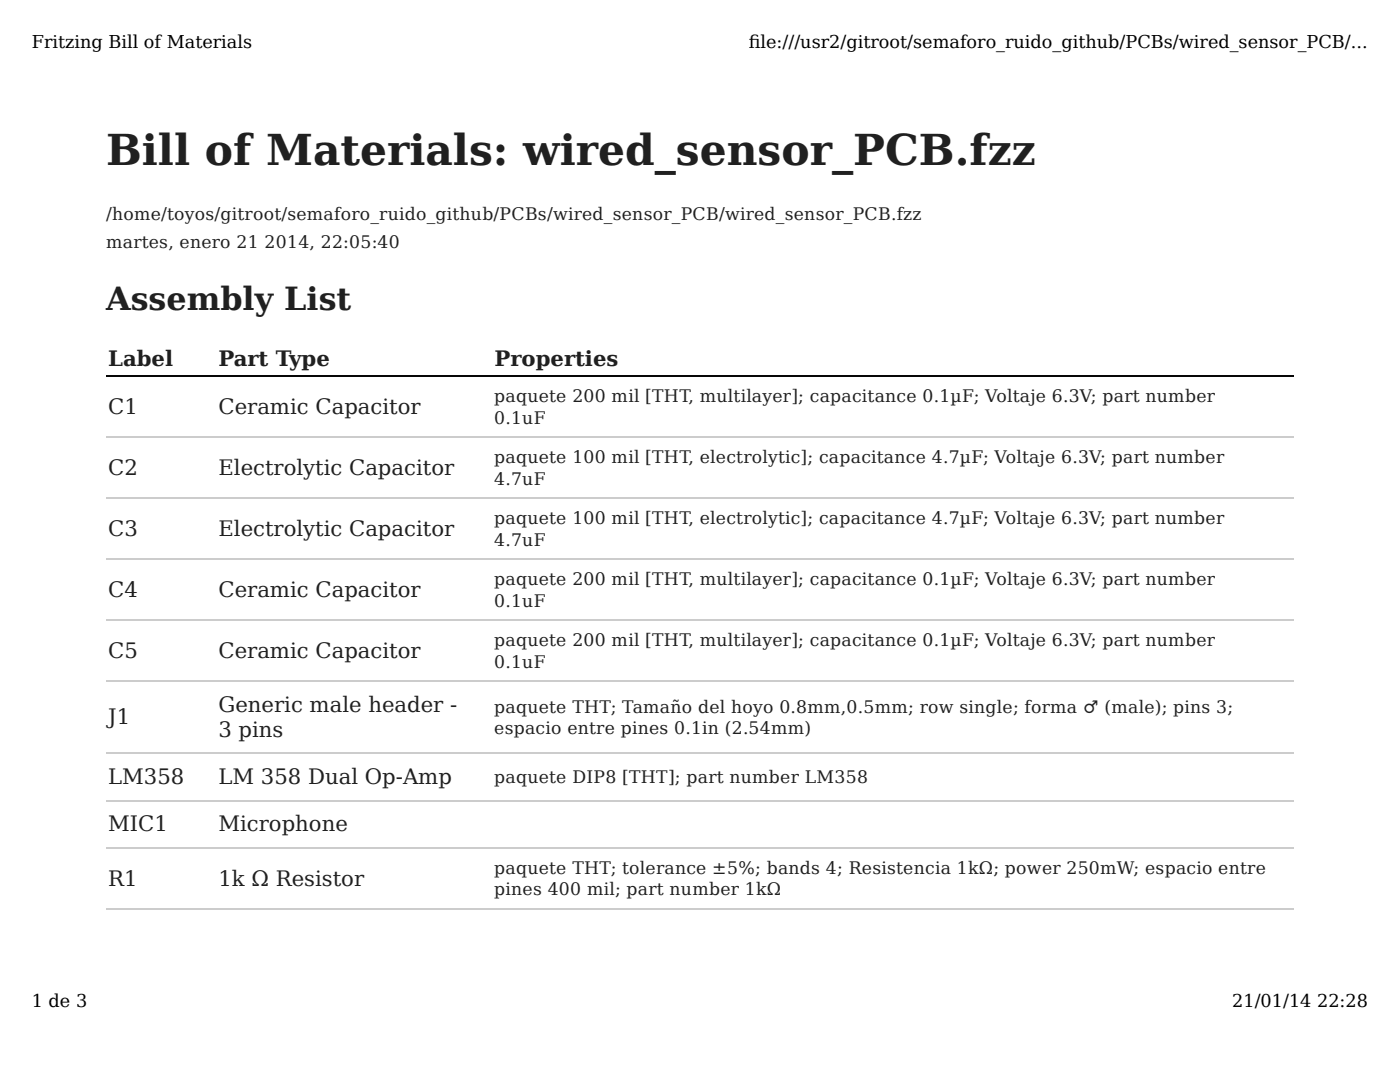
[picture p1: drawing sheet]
<svg xmlns="http://www.w3.org/2000/svg" width="279mm" height="216mm" viewBox="0 0 279 216" stroke-linecap="round" stroke-linejoin="round" font-family="sans-serif">
<defs><g id="words">
<text font-size="8.5" fill="#1e2123" x="21.2" y="32.8">Bill of Materials: wired_sensor_PCB.fzz</text>
<text font-size="6.3" fill="#1e2123" x="21.2" y="61.9">Assembly List</text>
<g font-size="4.2" fill="#1e2123">
<text x="21.6" y="73.1">Label</text>
<text x="43.6" y="73.1">Part Type</text>
<text x="98.7" y="73.1">Properties</text>
<text x="21.6" y="82.6">C1</text>
<text x="43.6" y="82.6">Ceramic Capacitor</text>
<text x="21.6" y="94.8">C2</text>
<text x="43.6" y="94.8">Electrolytic Capacitor</text>
<text x="21.6" y="106.9">C3</text>
<text x="43.6" y="106.9">Electrolytic Capacitor</text>
<text x="21.6" y="119.1">C4</text>
<text x="43.6" y="119.1">Ceramic Capacitor</text>
<text x="21.6" y="131.3">C5</text>
<text x="43.6" y="131.3">Ceramic Capacitor</text>
<text x="43.6" y="142.1">Generic male header -</text>
<text x="21.6" y="144.6">J1</text>
<text x="43.6" y="147">3 pins</text>
<text x="21.6" y="156.5">LM358</text>
<text x="43.6" y="156.5">LM 358 Dual Op-Amp</text>
<text x="21.6" y="165.9">MIC1</text>
<text x="43.6" y="165.9">Microphone</text>
<text x="21.6" y="176.7">R1</text>
<text x="43.6" y="176.7">1k Ω Resistor</text>
</g>
<g font-size="3.5">
<text x="6.3" y="9.5">Fritzing Bill of Materials</text>
<text x="149.4" y="9.5">f</text>
<text x="149.4" y="9.5">ile:///usr2/gitroot/semaforo_ruido_github/PCBs/wired_sensor_PCB/...</text>
<text x="6.3" y="201">1 de 3</text>
<text x="245.9" y="201">21/01/14 22:28</text>
</g>
<g font-size="3.4" fill="#1e2123">
<text x="21.2" y="44">/home/toyos/gitroot/semaforo_ruido_github/PCBs/wired_sensor_PCB/wired_sensor_PCB.fzz</text>
<text x="21.2" y="49.6">martes, enero 21 2014, 22:05:40</text>
<text x="98.6" y="80.3">paquete 200 mil [THT, multilayer]; capacitance 0.1µF; Voltaje 6.3V; part number</text>
<text x="98.6" y="84.5">0.1uF</text>
<text x="98.6" y="92.5">paquete 100 mil [THT, electrolytic]; capacitance 4.7µF; Voltaje 6.3V; part number</text>
<text x="98.6" y="96.7">4.7uF</text>
<text x="98.6" y="104.7">paquete 100 mil [THT, electrolytic]; capacitance 4.7µF; Voltaje 6.3V; part number</text>
<text x="98.6" y="108.9">4.7uF</text>
<text x="98.6" y="116.8">paquete 200 mil [THT, multilayer]; capacitance 0.1µF; Voltaje 6.3V; part number</text>
<text x="98.6" y="121.1">0.1uF</text>
<text x="98.6" y="129">paquete 200 mil [THT, multilayer]; capacitance 0.1µF; Voltaje 6.3V; part number</text>
<text x="98.6" y="133.2">0.1uF</text>
<text x="98.6" y="142.3">paquete THT; Tamaño del hoyo 0.8mm,0.5mm; row single; forma ♂ (male); pins 3;</text>
<text x="98.6" y="146.5">espacio entre pines 0.1in (2.54mm)</text>
<text x="98.6" y="156.3">paquete DIP8 [THT]; part number LM358</text>
<text x="98.6" y="174.4">paquete THT; tolerance ±5%; bands 4; Resistencia 1kΩ; power 250mW; espacio entre</text>
<text x="98.6" y="178.6">pines 400 mil; part number 1kΩ</text>
</g>
</g></defs>
<path d="M21.2 75.1h237" fill="none" stroke="#000" stroke-width=".26"/>
<path d="M21.2 87.3h237M21.2 99.4h237M21.2 111.6h237M21.2 123.8h237M21.2 136h237M21.2 150.3h237M21.2 159.8h237M21.2 169.2h237M21.2 181.4h237" fill="none" stroke="#ccc" stroke-width=".26"/>
<use href="#words"/>
</svg>
